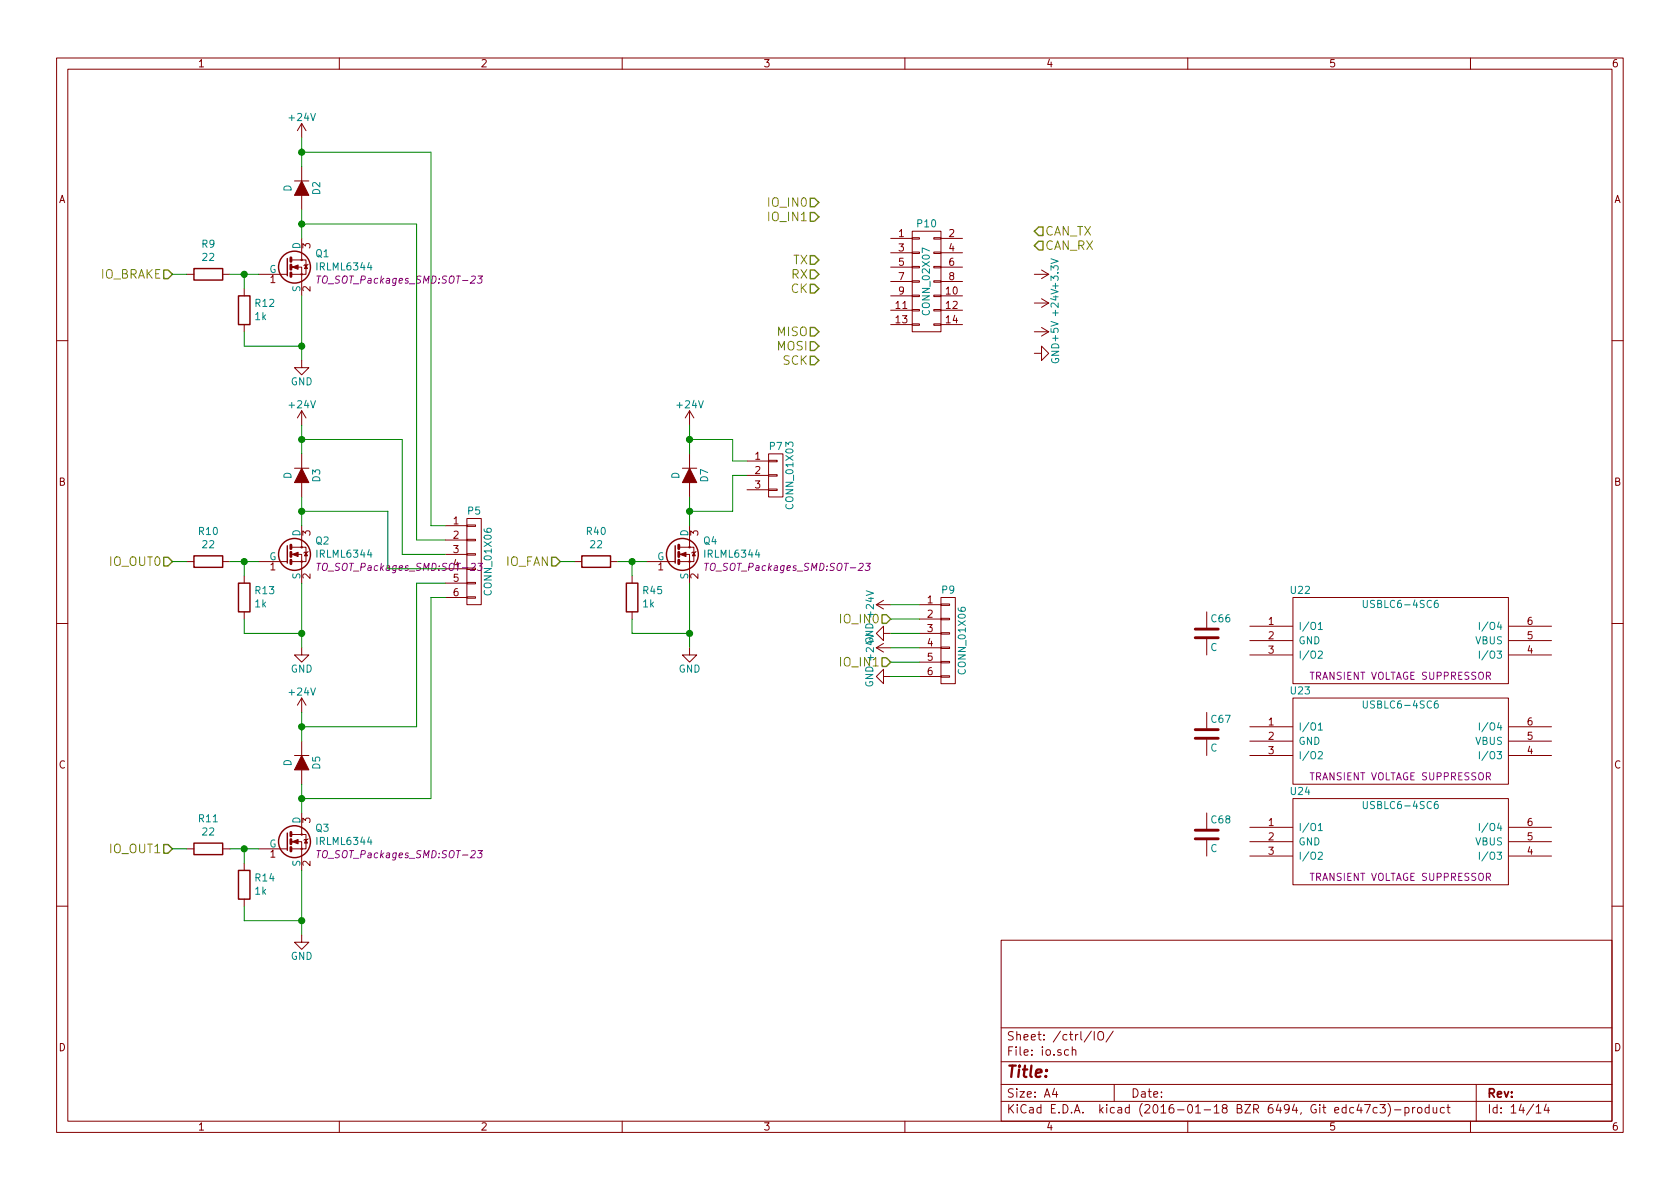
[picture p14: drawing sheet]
<svg xmlns="http://www.w3.org/2000/svg" width="297mm" height="210mm" viewBox="0 0 297 210" stroke-linecap="round" stroke-linejoin="round" font-family="sans-serif">
<defs><g id="words">
<text font-size="2.8" fill="#840000" x="178" y="190.5">Title:</text>
<g font-size="2.1" fill="#848400">
<text x="136.1" y="36.6">IO_IN0</text>
<text x="136.1" y="39.1">IO_IN1</text>
<text x="184.8" y="41.7">CAN_TX</text>
<text x="140.1" y="46.7">TX</text>
<text x="184.8" y="44.2">CAN_RX</text>
<text x="17.6" y="49.3">IO_BRAKE</text>
<text x="139.8" y="51.8">CK</text>
<text x="139.9" y="49.3">RX</text>
<text x="137.4" y="59.4">MISO</text>
<text x="137.4" y="62">MOSI</text>
<text x="138.4" y="64.5">SCK</text>
<text x="19.5" y="100.1">IO_OUT0</text>
<text x="89.4" y="100.1">IO_FAN</text>
<text x="19.5" y="150.9">IO_OUT1</text>
</g>
<g font-size="2.1" fill="#008484">
<text x="148.8" y="110.2">IO_IN0</text>
<text x="148.8" y="117.9">IO_IN1</text>
</g>
<g font-size="2.1" fill="#840000">
<text x="178" y="184">Sheet: /ctrl/IO/</text>
<text x="178" y="186.7">File: io.sch</text>
<text x="178" y="196.9">KiCad E.D.A. kicad (2016-01-18 BZR 6494, Git edc47c3)-product</text>
<text x="178" y="194.1">Size: A4</text>
<text x="200" y="194.1">Date:</text>
<text x="263" y="194.1">Rev:</text>
<text x="263" y="196.9">Id: 14/14</text>
</g>
<g font-size="1.8" fill="#840000">
<text x="35" y="11.9">1</text>
<text x="85" y="11.9">2</text>
<text x="135" y="11.9">3</text>
<text x="185" y="11.9">4</text>
<text x="235" y="11.9">5</text>
<text x="285" y="11.9">6</text>
<text x="10.4" y="35.9">A</text>
<text x="285.4" y="35.9">A</text>
<text x="158.9" y="41.9">1</text>
<text x="167.8" y="41.9">2</text>
<text x="54.9" y="43.9" transform="rotate(-90 54.9 43.9)">3</text>
<text x="158.9" y="44.4">3</text>
<text x="158.9" y="47">5</text>
<text x="167.8" y="44.4">4</text>
<text x="167.8" y="47">6</text>
<text x="47.8" y="50">1</text>
<text x="54.9" y="51.5" transform="rotate(-90 54.9 51.5)">2</text>
<text x="158.9" y="49.5">7</text>
<text x="158.9" y="52.1">9</text>
<text x="167.3" y="52.1">10</text>
<text x="167.8" y="49.5">8</text>
<text x="158.4" y="54.6">11</text>
<text x="158.4" y="57.1">13</text>
<text x="167.3" y="54.6">12</text>
<text x="167.3" y="57.1">14</text>
<text x="133.5" y="81.3">1</text>
<text x="133.5" y="83.8">2</text>
<text x="10.4" y="85.9">B</text>
<text x="133.5" y="86.4">3</text>
<text x="285.4" y="85.9">B</text>
<text x="54.9" y="94.7" transform="rotate(-90 54.9 94.7)">3</text>
<text x="80.2" y="92.7">1</text>
<text x="80.2" y="95.2">2</text>
<text x="123.4" y="94.7" transform="rotate(-90 123.4 94.7)">3</text>
<text x="47.8" y="100.8">1</text>
<text x="80.2" y="97.8">3</text>
<text x="116.4" y="100.8">1</text>
<text x="54.9" y="102.3" transform="rotate(-90 54.9 102.3)">2</text>
<text x="80.2" y="102.9">5</text>
<text x="80.2" y="105.4">6</text>
<text x="123.4" y="102.3" transform="rotate(-90 123.4 102.3)">2</text>
<text x="164" y="106.7">1</text>
<text x="164" y="109.2">2</text>
<text x="164" y="111.8">3</text>
<text x="224.3" y="110.5">1</text>
<text x="224.3" y="113">2</text>
<text x="270.1" y="113">5</text>
<text x="270.1" y="110.5">6</text>
<text x="164" y="114.3">4</text>
<text x="164" y="116.8">5</text>
<text x="164" y="119.4">6</text>
<text x="224.3" y="115.6">3</text>
<text x="270.1" y="115.6">4</text>
<text x="224.3" y="128.3">1</text>
<text x="224.3" y="130.8">2</text>
<text x="270.1" y="130.8">5</text>
<text x="270.1" y="128.3">6</text>
<text x="10.4" y="135.9">C</text>
<text x="224.3" y="133.3">3</text>
<text x="270.1" y="133.3">4</text>
<text x="285.4" y="135.9">C</text>
<text x="54.9" y="145.5" transform="rotate(-90 54.9 145.5)">3</text>
<text x="224.3" y="146">1</text>
<text x="224.3" y="148.6">2</text>
<text x="270.1" y="148.6">5</text>
<text x="270.1" y="146">6</text>
<text x="47.8" y="151.6">1</text>
<text x="54.9" y="153.1" transform="rotate(-90 54.9 153.1)">2</text>
<text x="224.3" y="151.1">3</text>
<text x="270.1" y="151.1">4</text>
<text x="10.4" y="185.9">D</text>
<text x="285.4" y="185.9">D</text>
<text x="35" y="199.9">1</text>
<text x="85" y="199.9">2</text>
<text x="135" y="199.9">3</text>
<text x="185" y="199.9">4</text>
<text x="235" y="199.9">5</text>
<text x="285" y="199.9">6</text>
</g>
<g font-size="1.8" fill="#008484">
<text x="51.3" y="21.4">+24V</text>
<text x="51.5" y="33.9" transform="rotate(-90 51.5 33.9)">D</text>
<text x="56.6" y="34.4" transform="rotate(-90 56.6 34.4)">D2</text>
<text x="162.3" y="40.2">P10</text>
<text x="35.7" y="43.8">R9</text>
<text x="35.9" y="46.1">22</text>
<text x="53.1" y="44.1" transform="rotate(-90 53.1 44.1)">D</text>
<text x="55.8" y="45.5">Q1</text>
<text x="56.2" y="47.8">IRLML6344</text>
<text x="47.6" y="48.3">G</text>
<text x="53.1" y="51.6" transform="rotate(-90 53.1 51.6)">S</text>
<text x="45.1" y="56.6">1k</text>
<text x="45.2" y="54.2">R12</text>
<text x="164.4" y="55.4" transform="rotate(-90 164.4 55.4)">CONN_02X07</text>
<text x="187.1" y="55.7" transform="rotate(-90 187.1 55.7)">+24V +3.3V</text>
<text x="187.2" y="64.4" transform="rotate(-90 187.2 64.4)">GND+5V</text>
<text x="51.4" y="68.1">GND</text>
<text x="51.3" y="72.2">+24V</text>
<text x="119.8" y="72.2">+24V</text>
<text x="136.1" y="79.5">P7</text>
<text x="51.5" y="84.7" transform="rotate(-90 51.5 84.7)">D</text>
<text x="56.6" y="85.2" transform="rotate(-90 56.6 85.2)">D3</text>
<text x="120.1" y="84.7" transform="rotate(-90 120.1 84.7)">D</text>
<text x="125.2" y="85.2" transform="rotate(-90 125.2 85.2)">D7</text>
<text x="140.3" y="89.7" transform="rotate(-90 140.3 89.7)">CONN_01X03</text>
<text x="35.2" y="94.6">R10</text>
<text x="53.1" y="94.9" transform="rotate(-90 53.1 94.9)">D</text>
<text x="82.8" y="91">P5</text>
<text x="103.8" y="94.6">R40</text>
<text x="121.7" y="94.9" transform="rotate(-90 121.7 94.9)">D</text>
<text x="35.9" y="96.9">22</text>
<text x="47.6" y="99.1">G</text>
<text x="55.8" y="96.3">Q2</text>
<text x="56.2" y="98.6">IRLML6344</text>
<text x="104.4" y="96.9">22</text>
<text x="116.2" y="99.1">G</text>
<text x="124.4" y="96.3">Q4</text>
<text x="124.7" y="98.6">IRLML6344</text>
<text x="45.1" y="107.4">1k</text>
<text x="45.2" y="105">R13</text>
<text x="53.1" y="102.4" transform="rotate(-90 53.1 102.4)">S</text>
<text x="86.9" y="104.9" transform="rotate(-90 86.9 104.9)">CONN_01X06</text>
<text x="113.7" y="107.4">1k</text>
<text x="113.8" y="105">R45</text>
<text x="121.7" y="102.4" transform="rotate(-90 121.7 102.4)">S</text>
<text x="166.6" y="104.9">P9</text>
<text x="228.3" y="105">U22</text>
<text x="241.6" y="107.5">USBLC6-4SC6</text>
<text x="154.4" y="114" transform="rotate(-90 154.4 114)">GND +24V</text>
<text x="214.2" y="110">C66</text>
<text x="229.6" y="111.4">I/O1</text>
<text x="229.6" y="113.9">GND</text>
<text x="260.8" y="113.9">VBUS</text>
<text x="262.4" y="111.4">I/O4</text>
<text x="51.4" y="118.9">GND</text>
<text x="120" y="118.9">GND</text>
<text x="170.7" y="118.9" transform="rotate(-90 170.7 118.9)">CONN_01X06</text>
<text x="214" y="115.1">C</text>
<text x="229.6" y="116.5">I/O2</text>
<text x="262.4" y="116.5">I/O3</text>
<text x="51.3" y="123">+24V</text>
<text x="154.4" y="121.6" transform="rotate(-90 154.4 121.6)">GND +24V</text>
<text x="228.3" y="122.8">U23</text>
<text x="241.6" y="125.3">USBLC6-4SC6</text>
<text x="214.2" y="127.8">C67</text>
<text x="229.6" y="129.2">I/O1</text>
<text x="229.6" y="131.7">GND</text>
<text x="260.8" y="131.7">VBUS</text>
<text x="262.4" y="129.2">I/O4</text>
<text x="51.5" y="135.5" transform="rotate(-90 51.5 135.5)">D</text>
<text x="56.6" y="136" transform="rotate(-90 56.6 136)">D5</text>
<text x="214" y="132.9">C</text>
<text x="229.6" y="134.2">I/O2</text>
<text x="262.4" y="134.2">I/O3</text>
<text x="228.3" y="140.6">U24</text>
<text x="241.6" y="143">USBLC6-4SC6</text>
<text x="35.2" y="145.4">R11</text>
<text x="35.9" y="147.7">22</text>
<text x="47.6" y="149.9">G</text>
<text x="53.1" y="145.7" transform="rotate(-90 53.1 145.7)">D</text>
<text x="55.8" y="147.1">Q3</text>
<text x="56.2" y="149.4">IRLML6344</text>
<text x="214.2" y="145.6">C68</text>
<text x="229.6" y="146.9">I/O1</text>
<text x="229.6" y="149.5">GND</text>
<text x="260.8" y="149.5">VBUS</text>
<text x="262.4" y="146.9">I/O4</text>
<text x="45.2" y="155.8">R14</text>
<text x="53.1" y="153.2" transform="rotate(-90 53.1 153.2)">S</text>
<text x="214" y="150.7">C</text>
<text x="229.6" y="152">I/O2</text>
<text x="262.4" y="152">I/O3</text>
<text x="45.1" y="158.2">1k</text>
<text x="51.4" y="169.7">GND</text>
</g>
<g font-size="1.8" fill="#840084">
<text x="56.7" y="50.1">TO_SOT_Packages_SMD:SOT-23</text>
<text x="56.7" y="100.9">TO_SOT_Packages_SMD:SOT-23</text>
<text x="80.2" y="100.3">4</text>
<text x="125.3" y="100.9">TO_SOT_Packages_SMD:SOT-23</text>
<text x="231.7" y="120.2">TRANSIENT VOLTAGE SUPPRESSOR</text>
<text x="231.7" y="138">TRANSIENT VOLTAGE SUPPRESSOR</text>
<text x="56.7" y="151.7">TO_SOT_Packages_SMD:SOT-23</text>
<text x="231.7" y="155.7">TRANSIENT VOLTAGE SUPPRESSOR</text>
</g>
</g></defs>
<g fill="none" stroke="#840000" stroke-width=".18">
<path d="M10 10.3h277v189.9h-277zM12 12.2h273v186.1h-273zM60 10.3v1.9M110 10.3v1.9M160 10.3v1.9M210 10.3v1.9M260 10.3v1.9M52.1 32h2.5M53.3 21.8v2.6M53.3 29.5v2.5M53.3 34.5v2.6M53.3 21.8l-.7 1.3"/>
<path d="M53.3 21.8l.8 1.3M33 48.5h1.3M39.4 48.5h1.2M43.2 51v1.3M43.2 57.4v1.3M45.7 48.5h5.1M51.6 48.5h1.7v3.8M53.3 42.2v3.8h-1.7M53.3 46h.8v2.5h-.8v-1.3h-1.7M54.5 46.7l-.8 .3M157.5 42.2h3.8M157.5 44.7h3.8"/>
<path d="M157.5 47.2h3.8M157.5 49.8h3.8M157.5 52.3h3.8M157.5 54.9h3.8M157.5 57.4h3.8M161.3 57.3h1.3v.2h-1.3zM161.3 54.7h1.3v.3h-1.3zM161.3 52.2h1.3v.2h-1.3zM161.3 49.7h1.3v.2h-1.3zM161.3 47.1h1.3v.3h-1.3zM161.3 44.6h1.3v.2h-1.3zM161.3 42h1.3v.3h-1.3z"/>
<path d="M161.3 40.9h5.1v17.8h-5.1zM165.1 57.3h1.3v.2h-1.3zM165.1 54.7h1.3v.3h-1.3zM165.1 52.2h1.3v.2h-1.3zM165.1 49.7h1.3v.2h-1.3zM165.1 47.1h1.3v.3h-1.3zM165.1 44.6h1.3v.2h-1.3zM165.1 42h1.3v.3h-1.3zM166.4 42.2h3.8M166.4 44.7h3.8M166.4 47.2h3.8M166.4 49.8h3.8"/>
<path d="M166.4 52.3h3.8M166.4 54.9h3.8M166.4 57.4h3.8M182.9 53.6h2.5M182.9 48.5h2.5M182.9 58.7h2.5M184.1 52.8l1.3 .8M184.1 47.7l1.3 .8M184.1 57.9l1.3 .8M185.4 53.6l-1.3 .8M185.4 48.5l-1.3 .8M185.4 58.7l-1.3 .7"/>
<path d="M10 60.2h2M53.3 63.7v1.3h1.3l-1.3 1.3-1.2-1.3h1.2M53.3 72.6v2.6M53.3 72.6l-.7 1.3M53.3 72.6l.8 1.3M121.9 72.6v2.6M121.9 72.6l-.7 1.3M121.9 72.6l.8 1.3M182.9 62.5h1.2v-1.3l1.3 1.3-1.3 1.2v-1.2M285 60.2h2M33 99.3h1.3M39.4 99.3h1.2"/>
<path d="M45.7 99.3h5.1M51.6 99.3h1.7v3.8M52.1 82.8h2.5M53.3 93v3.8h-1.7M53.3 96.8h.8v2.5h-.8v-1.3h-1.7M53.3 80.3v2.5M53.3 85.3v2.6M54.5 97.5l-.8 .3M78.7 93h3.8M78.7 95.5h3.8M78.7 98h3.8M82.5 97.9h1.6v.3h-1.6z"/>
<path d="M82.5 95.4h1.6v.2h-1.6zM82.5 92.8h1.6v.3h-1.6zM82.5 91.7h2.6v15.2h-2.6zM101.6 99.3h1.3M107.9 99.3h1.3M114.3 99.3h5.1M120.1 99.3h1.8v3.8M120.6 82.8h2.6M121.9 93v3.8h-1.8M121.9 96.8h.8v2.5h-.8v-1.3h-1.8M121.9 80.3v2.5M121.9 85.3v2.6"/>
<path d="M123.1 97.5l-.8 .3M132.1 81.5h3.8M132.1 84.1h3.8M132.1 86.6h3.8M135.9 86.5h1.5v.2h-1.5zM135.9 83.9h1.5v.3h-1.5zM135.9 81.4h1.5v.3h-1.5zM135.9 80.3h2.5v7.6h-2.5zM10 110.3h2M43.2 101.8v1.3M43.2 108.2v1.3M53.3 114.5v1.3h1.3l-1.3 1.3-1.2-1.3h1.2"/>
<path d="M78.7 100.6h3.8M78.7 103.1h3.8M78.7 105.7h3.8M82.5 105.5h1.6v.3h-1.6zM82.5 103h1.6v.2h-1.6zM111.8 101.8v1.3M111.8 108.2v1.3M121.9 114.5v1.3h1.3l-1.3 1.3-1.3-1.3h1.3M154.9 106.9h2.6M154.9 114.5h2.6M154.9 106.9l1.3 .8M154.9 114.5l1.3 .8"/>
<path d="M156.2 119.6v-1.2l-1.3 1.2 1.3 1.3v-1.3h1.3M156.2 112v-1.3l-1.3 1.3 1.3 1.3v-1.3h1.3M156.2 106.2l-1.3 .7M156.2 113.8l-1.3 .7M162.6 106.9h3.8M162.6 109.5h3.8M162.6 112h3.8M162.6 114.5h3.8M162.6 117.1h3.8M162.6 119.6h3.8M166.4 119.5h1.5v.3h-1.5zM166.4 117h1.5v.2h-1.5z"/>
<path d="M166.4 114.4h1.5v.3h-1.5zM166.4 111.9h1.5v.2h-1.5zM166.4 109.3h1.5v.3h-1.5zM166.4 106.8h1.5v.3h-1.5zM166.4 105.7h2.5v15.2h-2.5zM213.4 108.2v2.8M213.4 113v2.8M221 110.7h7.6M221 113.3h7.6M221 115.8h7.6M228.6 105.7h38.1v15.2h-38.1zM266.8 110.7h7.5"/>
<path d="M266.8 113.3h7.5M266.8 115.8h7.5M285 110.3h2M52.1 133.6h2.5M53.3 123.4v2.6M53.3 131.1v2.5M53.3 136.1v2.6M53.3 123.4l-.7 1.3M53.3 123.4l.8 1.3M213.4 126v2.8M213.4 130.8v2.8M221 128.5h7.6"/>
<path d="M221 131.1h7.6M221 133.6h7.6M228.6 123.4h38.1v15.3h-38.1zM266.8 128.5h7.5M266.8 131.1h7.5M266.8 133.6h7.5M33 150.1h1.3M39.4 150.1h1.2M43.2 152.6v1.3M43.2 159v1.3M45.7 150.1h5.1M51.6 150.1h1.7v3.8"/>
<path d="M53.3 143.8v3.8h-1.7M53.3 147.6h.8v2.5h-.8v-1.3h-1.7M54.5 148.3l-.8 .3M213.4 143.8v2.8M213.4 148.6v2.8M221 146.3h7.6M221 148.8h7.6M221 151.4h7.6M228.6 141.2h38.1v15.3h-38.1zM266.8 146.3h7.5M266.8 148.8h7.5M266.8 151.4h7.5"/>
<path d="M10 160.2h2M53.3 165.3v1.3h1.3l-1.3 1.3-1.2-1.3h1.2M177 166.3h108v32h-108zM285 160.2h2M60 198.3v1.9M110 198.3v1.9M160 198.3v1.9M177 194.8h108M177 191.8h108M177 187.8h108M177 181.8h108M186.4 192.5l-.3 1h.9"/>
<path d="M186.8 193v1M188.9 185.7l-.4-.1-.3 .3 .1 .6 .2 .1 .4-.1M189.6 185.7l.2-.1 .4 .1v.9M189.6 185.1v1.5M193 182.3l-1.3 2M193.5 182.4v1.5M194.2 182.6l.3-.2a.53 .53 0 0 1 .6 .5v.5a.51 .51 0 0 1-.8 .4 1.05 1.05 0 0 1-.1-1.2zM196.8 182.3l-1.2 2M197 191.8v3M210 198.3v1.9M240.3 195.2l-.4 1.1h1M240.6 195.8v1"/>
<path d="M241.3 195.3h1l-.7 1.5M243.5 195.9l-.4-.1-.3 .3v.6l.3 .1 .4-.1M244 195.3h.9l-.5 .6 .5 .1v.7l-.2 .1-.7-.1M245.4 195.1a1.71 1.71 0 0 1 0 2.3M246.6 196.3h1.1M248.4 195.9l.4-.1 .3 .3-.1 .6h-.6M248.4 195.8v1.5M249.8 195.8v1M250.2 195.8l-.4 .3M250.7 196l.2-.2 .4 .2 .1 .5-.1 .2-.4 .1-.2-.1zM252.7 195.9l-.5-.1-.2 .3v.6l.2 .1 .5-.1M252.7 195.3v1.5"/>
<path d="M253.4 195.8l.1 .9 .3 .1 .2-.1M254 195.8v1M255.4 195.9l-.5-.1-.2 .3v.6l.2 .1 .5-.1M255.8 195.8h.6M256 195.3v1.3l.4 .2M260 198.3v1.9M261 191.8v6.5M271.6 195.8l.4-.5v1.5M271.6 196.8h.9M273.4 195.2l-.4 1.1h1M273.7 195.8v1"/>
<circle cx="53.3" cy="48.5" r=".13"/>
<circle cx="53.3" cy="46" r=".13"/>
<circle cx="53.3" cy="96.8" r=".13"/>
<circle cx="53.3" cy="99.3" r=".13"/>
<circle cx="121.9" cy="96.8" r=".13"/>
<circle cx="121.9" cy="99.3" r=".13"/>
<circle cx="53.3" cy="147.6" r=".13"/>
<circle cx="53.3" cy="150.1" r=".13"/>
</g>
<g fill="none" stroke="#848400" stroke-width=".25">
<path d="M143.3 35h.7l.8 .8-.8 .8h-.7zM143.3 37.6h.7l.8 .7-.8 .8h-.7zM29 47.7h.7l.8 .8-.8 .8h-.7zM143.3 45.2h.7l.8 .8-.8 .7h-.7zM143.3 47.7h.7l.8 .8-.8 .8h-.7zM143.3 50.3h.7l.8 .7-.8 .8h-.7zM143.3 57.9h.7l.8 .8-.8 .7h-.7zM183.6 40.1h.8v1.6h-.8l-.7-.8zM183.6 42.7h.8v1.5h-.8l-.7-.8zM143.3 60.4h.7l.8 .8-.8 .8h-.7zM143.3 63h.7l.8 .7-.8 .8h-.7zM29 98.5h.7l.8 .8-.8 .8h-.7z"/>
<path d="M97.5 98.5h.8l.8 .8-.8 .8h-.8zM156 108.7h.7l.8 .8-.8 .7h-.7zM156 116.3h.7l.8 .8-.8 .8h-.7zM29 149.3h.7l.8 .8-.8 .8h-.7z"/>
</g>
<g fill="none" stroke="#008484" stroke-width=".18">
<path d="M233.1 110.4l.4-.3v1.2M233.1 115.2l.5-.1 .2 .1v.3l-.8 .9h.8M233.1 111.3h.7M241 106.2v1l.3 .2h.2l.3-.2v-1M254.2 106.2a.47 .47 0 0 0-.6 .5l.1 .7h.4l.2-.1v-.4l-.1-.2-.4-.1-.2 .3M261.6 110.1v1.2M261.6 115.1v1.3M233.1 128.2l.4-.4v1.3M233.1 133l.5-.1 .2 .1v.3l-.8 .9h.8M233.1 129.1h.7M241 123.9v1.1l.3 .2h.2l.3-.2v-1.1M254.2 123.9a.47 .47 0 0 0-.6 .6l.1 .6 .4 .1 .2-.1v-.4l-.1-.2-.4-.1-.2 .3"/>
<path d="M261.6 127.8v1.3M261.6 132.9v1.3M233.1 146l.4-.4v1.3M233.1 150.8l.5-.1 .2 .1v.2l-.8 1h.8M233.1 146.9h.7M241 141.7v1l.3 .3h.2l.3-.3v-1M254.2 141.7a.47 .47 0 0 0-.6 .6l.1 .6 .4 .1 .2-.1v-.5l-.1-.1-.4-.1-.2 .2M261.6 145.6v1.3M261.6 150.7v1.3"/>
</g>
<g fill="none" stroke="#840000" stroke-width=".51">
<path d="M51.4 45.6v.6M51.4 46.9v.7M51.4 48.3v.6M51.4 96.4v.6M51.4 97.7v.7M51.4 99.1v.6M120 96.4v.6M120 97.7v.7M120 99.1v.6M211.3 112.8h4.1M211.3 111.2h4.1M211.3 130.6h4.1"/>
<path d="M211.3 129h4.1M51.4 147.2v.6M51.4 148.5v.7M51.4 149.9v.6M211.3 148.3h4.1M211.3 146.8h4.1"/>
</g>
<g fill="none" stroke="#008400" stroke-width=".18">
<path d="M53.3 24.4v5.1M53.3 37.1v5.1M53.3 26.9h22.9v66.1h2.5M53.3 39.6h20.4v55.9h5M30.5 48.5h2.5M40.6 48.5h5.1M43.2 48.5v2.5M43.2 58.7v2.5h10.1M53.3 52.3v11.4M53.3 75.2v5.1M53.3 77.7h17.8v20.3h7.6M121.9 77.7h7.6v3.8h2.6"/>
<path d="M121.9 75.2v5.1M30.5 99.3h2.5M40.6 99.3h5.1M43.2 99.3v2.5M53.3 87.9v5.1M53.3 90.4h15.3v10.2h10.1M99.1 99.3h2.5M109.2 99.3h5.1M111.8 99.3v2.5M121.9 87.9v5.1M132.1 84.1h-2.6v6.3h-7.6M43.2 109.5v2.5h10.1"/>
<path d="M53.3 103.1v11.4M78.7 105.7h-2.5v35.5h-22.9M78.7 103.1h-5v25.4h-20.4M111.8 109.5v2.5h10.1M121.9 103.1v11.4M157.5 106.9h5.1M157.5 109.5h5.1M157.5 112h5.1M157.5 114.5h5.1M157.5 117.1h5.1M157.5 119.6h5.1M53.3 126v5.1"/>
<path d="M53.3 138.7v5.1M30.5 150.1h2.5M40.6 150.1h5.1M43.2 150.1v2.5M53.3 153.9v11.4M43.2 160.3v2.5h10.1"/>
</g>
<g fill="none" stroke="#840000" stroke-width=".25">
<path d="M34.3 47.5h5.1v2h-5.1zM42.2 52.3h2v5.1h-2zM50.8 45.7v3.1M34.3 98.3h5.1v2h-5.1zM50.8 96.5v3.1M102.9 98.3h5v2h-5zM119.4 96.5v3.1M42.2 103.1h2v5.1h-2zM110.7 103.1h2.1v5.1h-2.1zM34.3 149.1h5.1v2h-5.1zM42.2 153.9h2v5.1h-2zM50.8 147.3v3.1"/>
<circle cx="52.1" cy="47.2" r="2.82"/>
<circle cx="52.1" cy="98" r="2.82"/>
<circle cx="120.6" cy="98" r="2.82"/>
<circle cx="52.1" cy="148.8" r="2.82"/>
</g>
<g fill="#840000" stroke="#840000" stroke-width=".18">
<path d="M54.1 46.9l.3 .6h-.6z"/>
<path d="M51.7 47.2l1-.3v.7z"/>
<path d="M53.3 32l1.3 2.5h-2.5z"/>
<path d="M54.1 97.7l.3 .6h-.6z"/>
<path d="M51.7 98l1-.3v.7z"/>
<path d="M53.3 82.8l1.3 2.5h-2.5z"/>
<path d="M54.1 148.5l.3 .6h-.6z"/>
<path d="M51.7 148.8l1-.3v.7z"/>
<path d="M53.3 133.6l1.3 2.5h-2.5z"/>
<path d="M122.7 97.7l.2 .6h-.5z"/>
<path d="M120.3 98l1-.3v.7z"/>
<path d="M121.9 82.8l1.3 2.5h-2.6z"/>
</g>
<path d="M56 48.8h.7M56.4 48.8l-.2 1.3M84.5 48.8h.8l-.5 .5 .4 .1v.4l-.3 .3-.5-.1M56 99.6h.7M56.4 99.6l-.2 1.3M84.5 99.6h.8l-.5 .5 .4 .1v.4l-.3 .3-.5-.1M124.6 99.6h.7M125 99.6l-.2 1.3M153.1 99.6h.8l-.5 .5 .4 .1v.4l-.3 .3-.5-.1M56 150.4h.7M56.4 150.4l-.2 1.3M84.5 150.4h.8l-.5 .5 .4 .1v.4l-.3 .3-.5-.1" fill="none" stroke="#840084" stroke-width=".18"/>
<g fill="#008400" stroke="#008400" stroke-width=".25">
<circle cx="43.2" cy="48.5" r=".51"/>
<circle cx="53.3" cy="61.2" r=".51"/>
<circle cx="43.2" cy="99.3" r=".51"/>
<circle cx="53.3" cy="112" r=".51"/>
<circle cx="43.2" cy="150.1" r=".51"/>
<circle cx="53.3" cy="162.8" r=".51"/>
<circle cx="53.3" cy="26.9" r=".51"/>
<circle cx="53.3" cy="39.6" r=".51"/>
<circle cx="53.3" cy="90.4" r=".51"/>
<circle cx="53.3" cy="77.7" r=".51"/>
<circle cx="53.3" cy="141.2" r=".51"/>
<circle cx="53.3" cy="128.5" r=".51"/>
<circle cx="111.8" cy="99.3" r=".51"/>
<circle cx="121.9" cy="112" r=".51"/>
<circle cx="121.9" cy="77.7" r=".51"/>
<circle cx="121.9" cy="90.4" r=".51"/>
</g>
<use href="#words"/>
</svg>
